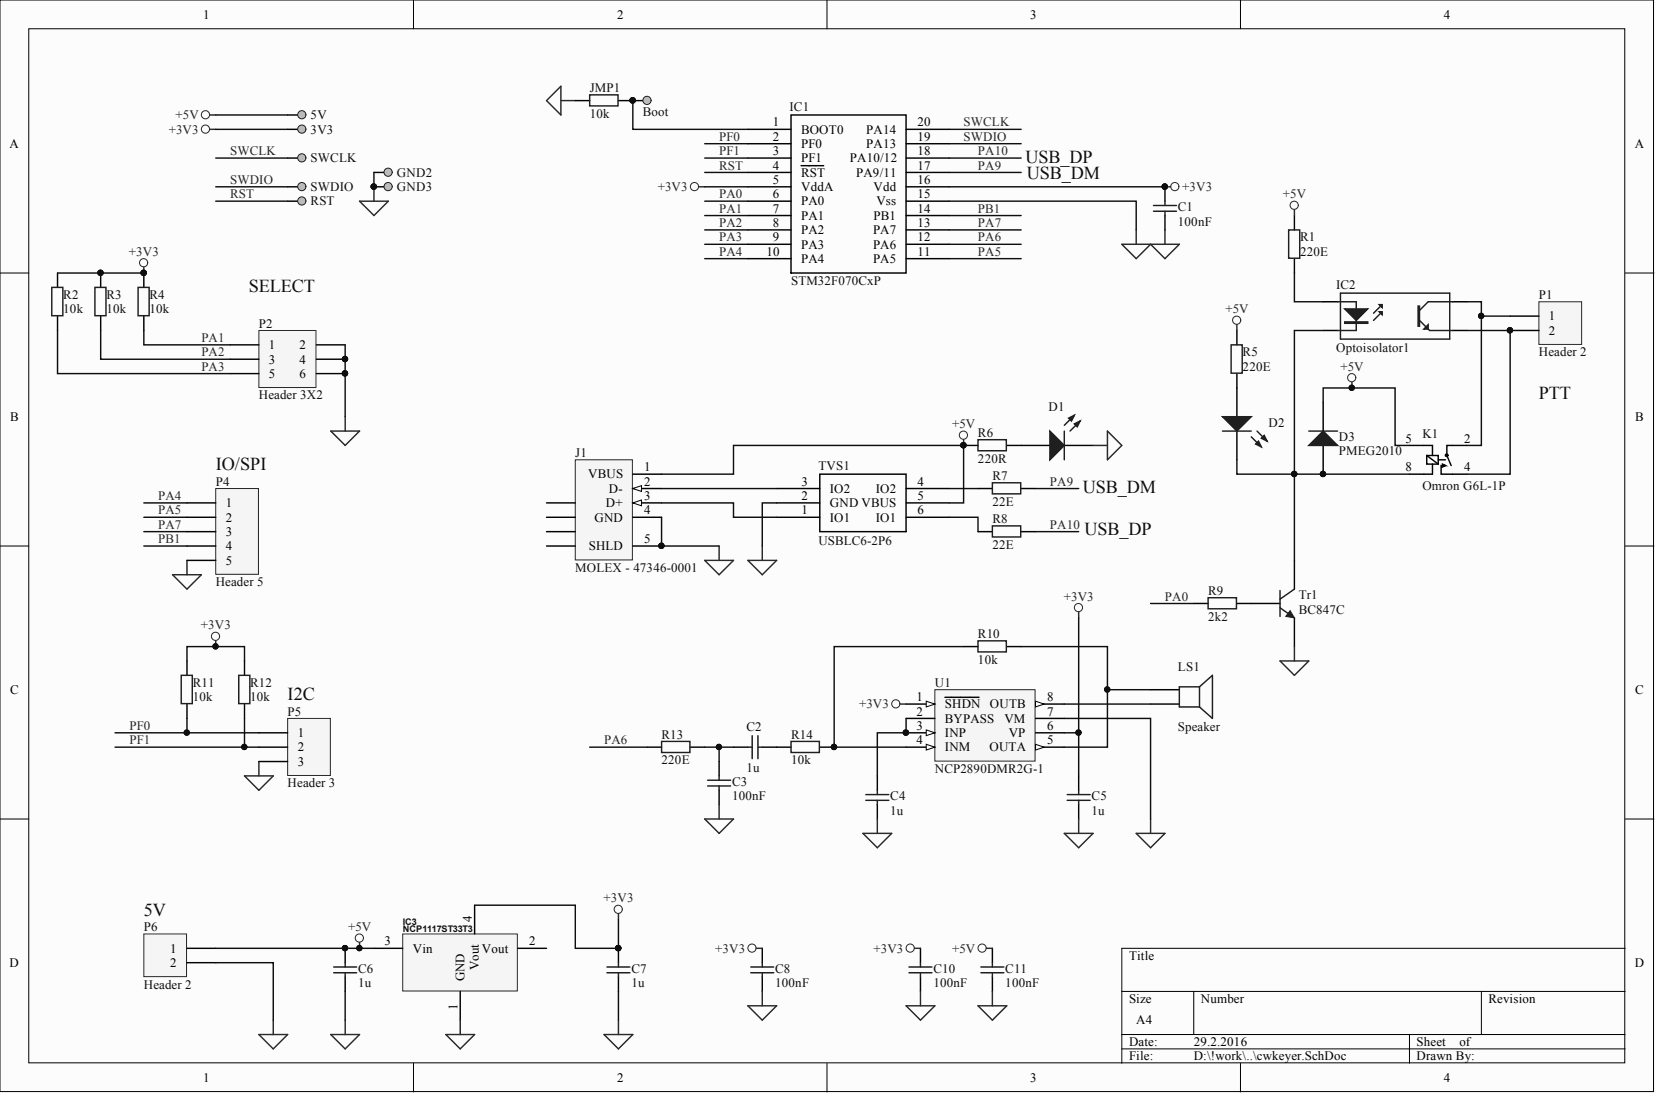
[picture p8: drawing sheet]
<svg xmlns="http://www.w3.org/2000/svg" width="292mm" height="193mm" viewBox="0 0 292 193" stroke-linecap="round" stroke-linejoin="round" font-family="sans-serif">
<defs><g id="words">
<g font-size="3.2" fill="#0e0e0e">
<text x="180.9" y="28.7">USB_DP</text>
<text x="181.1" y="31.5">USB_DM</text>
<text x="43.9" y="51.5">SELECT</text>
<text x="271.4" y="70.3">PTT</text>
<text x="38.1" y="83">IO/SPI</text>
<text x="191" y="87">USB_DM</text>
<text x="191.3" y="94.4">USB_DP</text>
<text x="50.7" y="123.5">I2C</text>
<text x="25.4" y="161.5">5V</text>
</g>
<g font-size="2.3">
<text x="35.9" y="3.3">1</text>
<text x="108.8" y="3.3">2</text>
<text x="181.7" y="3.3">3</text>
<text x="254.7" y="3.3">4</text>
<text x="136.3" y="22.3">1</text>
<text x="141.3" y="23.6">BOOT0</text>
<text x="152.8" y="23.6">PA14</text>
<text x="161.9" y="22.3">20</text>
<text x="1.7" y="26.1">A</text>
<text x="136.3" y="24.8">2</text>
<text x="136.3" y="27.4">3</text>
<text x="136.3" y="29.9">4</text>
<text x="141.3" y="26.1">PF0</text>
<text x="141.3" y="28.6">PF1</text>
<text x="149.9" y="28.6">PA10/12</text>
<text x="152.8" y="26.1">PA13</text>
<text x="161.9" y="29.9">17</text>
<text x="161.9" y="27.4">18</text>
<text x="161.9" y="24.8">19</text>
<text x="288.4" y="26.1">A</text>
<text x="136.3" y="32.4">5</text>
<text x="136.3" y="35">6</text>
<text x="141.3" y="31.2">RST</text>
<text x="141.3" y="33.7">VddA</text>
<text x="151" y="31.2">PA9/11</text>
<text x="154.1" y="33.7">Vdd</text>
<text x="161.9" y="35">15</text>
<text x="161.9" y="32.4">16</text>
<text x="136.3" y="37.5">7</text>
<text x="136.3" y="40">8</text>
<text x="141.3" y="36.2">PA0</text>
<text x="141.3" y="38.8">PA1</text>
<text x="141.3" y="41.3">PA2</text>
<text x="154" y="41.3">PA7</text>
<text x="154.1" y="38.8">PB1</text>
<text x="154.6" y="36.2">Vss</text>
<text x="161.9" y="40">13</text>
<text x="161.9" y="37.5">14</text>
<text x="135.2" y="45.1">10</text>
<text x="136.3" y="42.6">9</text>
<text x="141.3" y="43.8">PA3</text>
<text x="141.3" y="46.4">PA4</text>
<text x="154" y="46.4">PA5</text>
<text x="154" y="43.8">PA6</text>
<text x="161.9" y="45.1">11</text>
<text x="161.9" y="42.6">12</text>
<text x="273.2" y="56.5">1</text>
<text x="273.2" y="59.1">2</text>
<text x="47.4" y="61.6">1</text>
<text x="47.4" y="64.1">3</text>
<text x="52.9" y="61.6">2</text>
<text x="52.9" y="64.1">4</text>
<text x="47.4" y="66.7">5</text>
<text x="52.9" y="66.7">6</text>
<text x="1.8" y="74.3">B</text>
<text x="288.4" y="74.3">B</text>
<text x="113.7" y="83.1">1</text>
<text x="247.9" y="78.1">5</text>
<text x="247.9" y="83.1">8</text>
<text x="258.3" y="78.1">2</text>
<text x="258.3" y="83.1">4</text>
<text x="39.8" y="89.5">1</text>
<text x="103.8" y="84.4">VBUS</text>
<text x="106.9" y="89.5">D+</text>
<text x="107.4" y="86.9">D-</text>
<text x="113.7" y="85.7">2</text>
<text x="113.7" y="88.2">3</text>
<text x="141.4" y="88.2">2</text>
<text x="141.4" y="85.7">3</text>
<text x="146.4" y="89.5">GND VBUS</text>
<text x="146.4" y="86.9">IO2</text>
<text x="154.5" y="86.9">IO2</text>
<text x="161.9" y="85.7">4</text>
<text x="161.9" y="88.2">5</text>
<text x="39.8" y="92">2</text>
<text x="39.8" y="94.5">3</text>
<text x="104.9" y="92">GND</text>
<text x="113.7" y="90.7">4</text>
<text x="113.7" y="95.8">5</text>
<text x="141.4" y="90.7">1</text>
<text x="146.4" y="92">IO1</text>
<text x="154.5" y="92">IO1</text>
<text x="161.9" y="90.7">6</text>
<text x="39.8" y="97.1">4</text>
<text x="39.8" y="99.6">5</text>
<text x="103.8" y="97.1">SHLD</text>
<text x="1.8" y="122.4">C</text>
<text x="161.7" y="123.7">1</text>
<text x="166.7" y="124.9">SHDN</text>
<text x="174.6" y="124.9">OUTB</text>
<text x="184.7" y="123.7">8</text>
<text x="288.4" y="122.4">C</text>
<text x="52.5" y="130">1</text>
<text x="161.7" y="126.2">2</text>
<text x="161.7" y="128.8">3</text>
<text x="161.7" y="131.3">4</text>
<text x="166.7" y="127.5">BYPASS</text>
<text x="166.7" y="130">INP</text>
<text x="177.2" y="127.5">VM</text>
<text x="177.9" y="130">VP</text>
<text x="184.7" y="131.3">5</text>
<text x="184.7" y="128.8">6</text>
<text x="184.7" y="126.2">7</text>
<text x="52.5" y="132.6">2</text>
<text x="52.5" y="135.1">3</text>
<text x="166.7" y="132.6">INM</text>
<text x="174.5" y="132.6">OUTA</text>
<text x="67.8" y="166.8">3</text>
<text x="83.2" y="162.7" transform="rotate(-90 83.2 162.7)">4</text>
<text x="93.4" y="166.8">2</text>
<text x="1.7" y="170.6">D</text>
<text x="30" y="168">1</text>
<text x="30" y="170.6">2</text>
<text x="72.8" y="168">Vin</text>
<text x="81.9" y="173.1" transform="rotate(-90 81.9 173.1)">GND</text>
<text x="84.5" y="171.1" transform="rotate(-90 84.5 171.1)">Vout</text>
<text x="85" y="168">Vout</text>
<text x="199.1" y="169.3">Title</text>
<text x="288.4" y="170.6">D</text>
<text x="80.7" y="178.1" transform="rotate(-90 80.7 178.1)">1</text>
<text x="199.1" y="176.9">Size</text>
<text x="211.8" y="176.9">Number</text>
<text x="262.6" y="176.9">Revision</text>
<text x="199.1" y="184.5">Date:</text>
<text x="200.4" y="180.7">A4</text>
<text x="210.6" y="184.5">29.2.2016</text>
<text x="249.9" y="184.5">Sheet</text>
<text x="257.4" y="184.5">of</text>
<text x="35.9" y="190.8">1</text>
<text x="108.8" y="190.8">2</text>
<text x="181.7" y="190.8">3</text>
<text x="199.1" y="187">File:</text>
<text x="210.6" y="187">D:\!work\..\cwkeyer.SchDoc</text>
<text x="249.9" y="187">Drawn By:</text>
<text x="254.7" y="190.8">4</text>
</g>
<g font-size="2.3" fill="#0e0e0e">
<text x="104" y="16.2">JMP1</text>
<text x="54.8" y="23.6">3V3</text>
<text x="54.8" y="21">5V</text>
<text x="104" y="20.8">10k</text>
<text x="113.4" y="20.5">Boot</text>
<text x="139.3" y="19.5">IC1</text>
<text x="54.8" y="28.6">SWCLK</text>
<text x="54.8" y="33.7">SWDIO</text>
<text x="70" y="31.2">GND2</text>
<text x="70" y="33.7">GND3</text>
<text x="54.8" y="36.2">RST</text>
<text x="207.8" y="39.8">100nF</text>
<text x="207.8" y="37.3">C1</text>
<text x="229.3" y="45.1">220E</text>
<text x="229.3" y="42.6">R1</text>
<text x="11.2" y="52.7">R2</text>
<text x="18.8" y="52.7">R3</text>
<text x="26.4" y="52.7">R4</text>
<text x="139.5" y="50.2">STM32F070CxP</text>
<text x="235.7" y="50.9">IC2</text>
<text x="271.4" y="52.7">P1</text>
<text x="11.2" y="55.3">10k</text>
<text x="18.8" y="55.3">10k</text>
<text x="26.4" y="55.3">10k</text>
<text x="45.7" y="57.8">P2</text>
<text x="219.2" y="65.4">220E</text>
<text x="219.2" y="62.9">R5</text>
<text x="235.7" y="62.1">Optoisolator1</text>
<text x="271.4" y="62.9">Header 2</text>
<text x="45.7" y="70.5">Header 3X2</text>
<text x="172.5" y="77">R6</text>
<text x="184.9" y="72.5">D1</text>
<text x="223.8" y="75.3">D2</text>
<text x="236.2" y="77.8">D3</text>
<text x="250.9" y="77.3">K1</text>
<text x="101.5" y="80.6">J1</text>
<text x="144.3" y="82.9">TVS1</text>
<text x="172.5" y="81.6">220R</text>
<text x="236.2" y="80.3">PMEG2010</text>
<text x="38.1" y="85.7">P4</text>
<text x="175" y="89.2">22E</text>
<text x="175" y="84.7">R7</text>
<text x="250.9" y="86.4">Omron G6L-1P</text>
<text x="175" y="92.3">R8</text>
<text x="101.5" y="100.9">MOLEX - 47346-0001</text>
<text x="144.3" y="96.1">USBLC6-2P6</text>
<text x="175" y="96.8">22E</text>
<text x="38.1" y="103.4">Header 5</text>
<text x="213.1" y="104.9">R9</text>
<text x="229.1" y="105.7">Tr1</text>
<text x="172.5" y="112.5">R10</text>
<text x="213.1" y="109.5">2k2</text>
<text x="229.1" y="108.2">BC847C</text>
<text x="172.5" y="117.1">10k</text>
<text x="207.8" y="118.4">LS1</text>
<text x="34" y="123.7">10k</text>
<text x="34" y="121.1">R11</text>
<text x="44.1" y="123.7">10k</text>
<text x="44.1" y="121.1">R12</text>
<text x="164.9" y="121.1">U1</text>
<text x="50.7" y="126.2">P5</text>
<text x="116.7" y="130.3">R13</text>
<text x="131.7" y="129">C2</text>
<text x="139.5" y="130.3">R14</text>
<text x="207.8" y="129">Speaker</text>
<text x="116.7" y="134.8">220E</text>
<text x="131.7" y="136.1">1u</text>
<text x="139.5" y="134.8">10k</text>
<text x="164.9" y="136.4">NCP2890DMR2G-1</text>
<text x="50.7" y="138.9">Header 3</text>
<text x="129.1" y="138.6">C3</text>
<text x="129.1" y="141.2">100nF</text>
<text x="157" y="141.2">C4</text>
<text x="157" y="143.7">1u</text>
<text x="192.5" y="141.2">C5</text>
<text x="192.5" y="143.7">1u</text>
<text x="25.4" y="164.2">P6</text>
<text x="63.2" y="171.6">C6</text>
<text x="111.4" y="171.6">C7</text>
<text x="136.7" y="171.6">C8</text>
<text x="164.6" y="171.6">C10</text>
<text x="177.3" y="171.6">C11</text>
<text x="25.4" y="174.4">Header 2</text>
<text x="63.2" y="174.1">1u</text>
<text x="111.4" y="174.1">1u</text>
<text x="136.7" y="174.1">100nF</text>
<text x="164.6" y="174.1">100nF</text>
<text x="177.3" y="174.1">100nF</text>
</g>
<g font-size="2.3" fill="#262626">
<text x="29.8" y="23.6">+3V3</text>
<text x="30.9" y="21">+5V</text>
<text x="170" y="22.3">SWCLK</text>
<text x="40.6" y="27.4">SWCLK</text>
<text x="126.8" y="24.8">PF0</text>
<text x="126.8" y="27.4">PF1</text>
<text x="126.8" y="29.9">RST</text>
<text x="170" y="24.8">SWDIO</text>
<text x="172.5" y="29.9">PA9</text>
<text x="172.5" y="27.4">PA10</text>
<text x="40.6" y="32.4">SWDIO</text>
<text x="40.6" y="35">RST</text>
<text x="116" y="33.7">+3V3</text>
<text x="126.8" y="35">PA0</text>
<text x="208.5" y="33.7">+3V3</text>
<text x="226.3" y="35">+5V</text>
<text x="126.8" y="37.5">PA1</text>
<text x="126.8" y="40">PA2</text>
<text x="172.5" y="40">PA7</text>
<text x="172.5" y="37.5">PB1</text>
<text x="22.7" y="45.1">+3V3</text>
<text x="126.8" y="42.6">PA3</text>
<text x="126.8" y="45.1">PA4</text>
<text x="172.5" y="45.1">PA5</text>
<text x="172.5" y="42.6">PA6</text>
<text x="216.1" y="55.3">+5V</text>
<text x="35.5" y="60.3">PA1</text>
<text x="35.5" y="62.9">PA2</text>
<text x="35.5" y="65.4">PA3</text>
<text x="236.4" y="65.4">+5V</text>
<text x="167.9" y="75.5">+5V</text>
<text x="27.9" y="88.2">PA4</text>
<text x="185.2" y="85.7">PA9</text>
<text x="27.9" y="90.7">PA5</text>
<text x="27.9" y="93.3">PA7</text>
<text x="27.9" y="95.8">PB1</text>
<text x="185.2" y="93.3">PA10</text>
<text x="187.6" y="105.9">+3V3</text>
<text x="205.5" y="105.9">PA0</text>
<text x="35.4" y="111">+3V3</text>
<text x="151.5" y="124.9">+3V3</text>
<text x="22.8" y="128.8">PF0</text>
<text x="22.8" y="131.3">PF1</text>
<text x="106.5" y="131.3">PA6</text>
<text x="106.5" y="159.2">+3V3</text>
<text x="61.4" y="164.2">+5V</text>
<text x="126.2" y="168">+3V3</text>
<text x="154.1" y="168">+3V3</text>
<text x="167.9" y="168">+5V</text>
</g>
<g font-size="1.6" fill="#0e0e0e">
<text x="71" y="163.1">IC3</text>
<text x="71" y="164.4">NCP1117ST33T3</text>
</g>
</g></defs>
<g fill="#fcfcfc" stroke="#000" stroke-width=".18">
<path d="M0 0h291.7v192.5h-291.7z"/>
<path d="M5.1 5.1h281.5v182.4h-281.5z"/>
</g>
<g fill="none" stroke="#000" stroke-width=".18">
<path d="M72.9 0v5.1M145.9 0v5.1M218.8 0v5.1M0 48.2h5.1M286.7 48.2h5M0 96.3h5.1M286.7 96.3h5M0 144.5h5.1M286.7 144.5h5M197.9 174.9h88.8M210.6 174.9v7.6M261.3 174.9v7.6"/>
<path d="M286.7 167.3h-88.8v20.2M72.9 187.5v5.1M145.9 187.5v5.1M197.9 182.5h88.8M197.9 185h88.8M218.8 187.5v5.1M248.6 182.5v5"/>
</g>
<path d="M180.1 78.6h5.1M187.7 78.6h5.1M60.9 167.3v2.5M60.9 172.3v2.6M109.1 167.3v2.5M109.1 172.3v2.6" fill="none" stroke="#000" stroke-width=".25"/>
<g fill="#0e0e0e" stroke="#0e0e0e" stroke-width=".18">
<circle cx="60.8" cy="167.2" r=".47"/>
<circle cx="109" cy="167.2" r=".47"/>
</g>
<path d="M58.9 171.6h4M58.9 170.6h4M60.9 169.8v.8M60.9 171.6v.7M107.1 171.6h4M107.1 170.6h4M109.1 169.8v.8M109.1 171.6v.7" fill="none" stroke="#1c1c1c" stroke-width=".25"/>
<path d="M60.9 179.9v2.6M109.1 161.2v1M109.1 179.9v2.6M58.3 182.5h5.1l-2.5 2.5zM106.5 182.5h5.1l-2.5 2.5z" fill="none" stroke="#262626" stroke-width=".25"/>
<circle cx="109" cy="160.4" r=".72" fill="none" stroke="#262626" stroke-width=".18"/>
<path d="M185.2 76l2.5 2.6-2.5 2.5z" fill="#1c1c1c"/>
<path d="M185.2 76l2.5 2.6-2.5 2.5zM189.5 73.2l-1.8 1.8M190.5 74.3l-1.8 1.7" fill="none" stroke="#1c1c1c" stroke-width=".25"/>
<path d="M189.5 74.8l1-.5-.5 1z" fill="#1c1c1c"/>
<path d="M189.5 74.8l1-.5-.5 1z" fill="none" stroke="#1c1c1c" stroke-width=".25"/>
<path d="M188.5 73.8l1-.6-.5 1.1z" fill="#1c1c1c"/>
<path d="M187.7 76v5.1M188.5 73.8l1-.6-.5 1.1z" fill="none" stroke="#1c1c1c" stroke-width=".25"/>
<path d="M71 164.7h20.3v10.1h-20.3z" fill="#f5f5f5" stroke="#262626" stroke-width=".18"/>
<path d="M50.7 22.8h2.6M83.7 159.7v5M66 167.3h5M81.2 174.9v5M91.3 167.3h5.1" fill="none" stroke="#000" stroke-width=".25"/>
<path d="M37 22.8h1.1M81.2 179.9v2.6M78.6 182.5h5.1l-2.5 2.5z" fill="none" stroke="#262626" stroke-width=".25"/>
<circle cx="36.2" cy="22.8" r=".72" fill="none" stroke="#262626" stroke-width=".18"/>
<circle cx="53.2" cy="22.8" r=".72" fill="#c0c0c0" stroke="#1c1c1c" stroke-width=".18"/>
<path d="M50.7 27.9h2.6" fill="none" stroke="#000" stroke-width=".25"/>
<circle cx="53.2" cy="27.8" r=".72" fill="#c0c0c0" stroke="#1c1c1c" stroke-width=".18"/>
<path d="M50.7 33h2.6" fill="none" stroke="#000" stroke-width=".25"/>
<circle cx="53.2" cy="32.9" r=".72" fill="#c0c0c0" stroke="#1c1c1c" stroke-width=".18"/>
<path d="M50.7 35.5h2.6" fill="none" stroke="#000" stroke-width=".25"/>
<circle cx="53.2" cy="35.4" r=".72" fill="#c0c0c0" stroke="#1c1c1c" stroke-width=".18"/>
<g fill="none" stroke="#000" stroke-width=".25">
<path d="M101.5 17.7h2.5M109.1 17.7h5.1M131.9 22.8h7.6M131.9 25.3h7.6M131.9 27.9h7.6M131.9 30.4h7.6M131.9 33h7.6M131.9 35.5h7.6M131.9 38h7.6M139.5 20.3h20.3v27.9h-20.3zM141.3 29.2h4M159.8 22.8h7.6"/>
<path d="M159.8 25.3h7.6M159.8 27.9h7.6M159.8 30.4h7.6M159.8 33h7.6M159.8 35.5h7.6M159.8 38h7.6M205.5 33v2.5M205.5 38v2.6M131.9 40.6h7.6M131.9 43.1h7.6M131.9 45.6h7.6M159.8 40.6h7.6"/>
<path d="M159.8 43.1h7.6M159.8 45.6h7.6M137 86.2h7.6M137 91.2h7.6M137 88.7h7.6M144.6 83.6h15.2v10.2h-15.2zM159.8 86.2h7.6M159.8 91.2h7.6M159.8 88.7h7.6M172.5 86.2h2.5M172.5 93.8h2.5M180.1 86.2h2.6"/>
<path d="M180.1 93.8h2.6"/>
</g>
<path d="M104 16.7h5v2h-5zM203.5 37.3h4M203.5 36.2h4M205.5 35.5v.7M205.5 37.3v.7M175 85.2h5v1.9h-5zM175 92.8h5v1.9h-5z" fill="none" stroke="#1c1c1c" stroke-width=".25"/>
<path d="M96.4 17.7l2.5-2.5v5.1zM98.9 17.7h2.6M205.5 33h1M197.9 43.1h10.1l-2.5 2.5-2.5-2.5-2.6 2.5zM200.4 40.6v2.5M205.5 40.6v2.5M170 77.6v1M124.3 98.8h5.1l-2.6 2.6zM126.8 96.3v2.5M131.9 98.8h5.1l-2.5 2.6zM134.5 96.3v2.5M63.4 166.3v1" fill="none" stroke="#262626" stroke-width=".25"/>
<g fill="none" stroke="#262626" stroke-width=".18">
<circle cx="207.2" cy="32.9" r=".72"/>
<circle cx="169.9" cy="76.8" r=".72"/>
<circle cx="63.4" cy="165.5" r=".72"/>
</g>
<g fill="#0e0e0e" stroke="#0e0e0e" stroke-width=".18">
<circle cx="169.9" cy="78.5" r=".47"/>
<circle cx="63.4" cy="167.2" r=".47"/>
<circle cx="205.4" cy="32.9" r=".47"/>
<circle cx="111.6" cy="17.7" r=".47"/>
</g>
<circle cx="114.1" cy="17.7" r=".72" fill="#c0c0c0" stroke="#1c1c1c" stroke-width=".18"/>
<circle cx="111.6" cy="17.7" r=".47" fill="#0e0e0e" stroke="#0e0e0e" stroke-width=".18"/>
<circle cx="36.2" cy="20.2" r=".72" fill="none" stroke="#262626" stroke-width=".18"/>
<path d="M37 20.3h1.1" fill="none" stroke="#262626" stroke-width=".25"/>
<path d="M50.7 20.3h2.6" fill="none" stroke="#000" stroke-width=".25"/>
<circle cx="53.2" cy="20.2" r=".72" fill="#c0c0c0" stroke="#1c1c1c" stroke-width=".18"/>
<path d="M66 30.4h2.5M170 78.6h2.5M177.6 78.6h2.5" fill="none" stroke="#000" stroke-width=".25"/>
<circle cx="169.9" cy="78.5" r=".47" fill="#0e0e0e" stroke="#0e0e0e" stroke-width=".18"/>
<path d="M172.5 77.6h5v1.9h-5z" fill="none" stroke="#1c1c1c" stroke-width=".25"/>
<path d="M123.3 33h1M192.8 78.6h2.5M195.3 76l2.6 2.6-2.6 2.5z" fill="none" stroke="#262626" stroke-width=".25"/>
<circle cx="122.5" cy="32.9" r=".72" fill="none" stroke="#262626" stroke-width=".18"/>
<circle cx="68.5" cy="30.4" r=".72" fill="#c0c0c0" stroke="#1c1c1c" stroke-width=".18"/>
<path d="M66 33h2.5" fill="none" stroke="#000" stroke-width=".25"/>
<circle cx="65.9" cy="32.9" r=".47" fill="#0e0e0e" stroke="#0e0e0e" stroke-width=".18"/>
<circle cx="68.5" cy="32.9" r=".72" fill="#c0c0c0" stroke="#1c1c1c" stroke-width=".18"/>
<g fill="#0e0e0e" stroke="#0e0e0e" stroke-width=".18">
<circle cx="65.9" cy="32.9" r=".47"/>
<circle cx="38" cy="114" r=".47"/>
<circle cx="147.1" cy="131.8" r=".47"/>
</g>
<g fill="none" stroke="#262626" stroke-width=".25">
<path d="M63.4 35.5h5.1l-2.5 2.5zM66 33v2.5M38.1 113v1.1M124.3 144.5h5.1l-2.6 2.5zM126.8 141.9v2.6M131.9 177.4h5.1l-2.5 2.5zM133.4 167.3h1.1M134.5 174.9v2.5M159.8 177.4h5.1l-2.5 2.5zM161.3 167.3h1.1M162.4 174.9v2.5M172.5 177.4h5.1l-2.6 2.5z"/>
<path d="M174 167.3h1M175 174.9v2.5"/>
</g>
<g fill="none" stroke="#000" stroke-width=".25">
<path d="M248.6 78.6h4.1v1.7M258.8 78.6h-3.6v1.7l.8 1.8M251.7 80.3h2v1.6h-2zM251.7 80.3l2 1.6M252.7 81.9v1.7h-4.1M253.7 81.1h1.3M255 82.1l-.6 .3v-.5l.6 .2h-.8v1.5h4.6M33 116.6v2.5M43.1 116.6v2.5M33 124.2v2.5M43.1 124.2v2.5M114.2 131.8h2.5"/>
<path d="M121.8 131.8h2.5M126.8 134.3v2.6M126.8 139.4v2.5M129.4 131.8h2.5M134.5 131.8h5M144.6 131.8h2.5M203 124.2h5M203 121.7h5M134.5 167.3v2.5M134.5 172.3v2.6M162.4 167.3v2.5M162.4 172.3v2.6"/>
<path d="M175 167.3v2.5M175 172.3v2.6"/>
</g>
<g fill="none" stroke="#1c1c1c" stroke-width=".25">
<path d="M32 119.1h1.9v5h-1.9zM42.1 119.1h2v5h-2zM116.7 130.8h5v1.9h-5zM124.8 137.6h4.1M124.8 138.6h4.1M126.8 136.9v.7M126.8 138.6v.8M131.9 131.8h.8M132.7 129.8v4M133.7 129.8v4M133.7 131.8h.8M139.5 130.8h5v1.9h-5z"/>
<path d="M211.6 121.1l2.3-2v7.6l-2.3-2M211.6 121.1v3.6M211.6 121.1h-3.6v3.6h3.6M132.4 171.6h4.1M132.4 170.6h4.1M134.5 169.8v.8M134.5 171.6v.7M160.3 171.6h4.1M160.3 170.6h4.1M162.4 169.8v.8M162.4 171.6v.7M173 171.6h4.1"/>
<path d="M173 170.6h4.1M175 169.8v.8M175 171.6v.7"/>
</g>
<g fill="none" stroke="#262626" stroke-width=".18">
<circle cx="38" cy="112.2" r=".72"/>
<circle cx="132.6" cy="167.2" r=".72"/>
<circle cx="160.5" cy="167.2" r=".72"/>
<circle cx="173.2" cy="167.2" r=".72"/>
</g>
<circle cx="255.2" cy="80.3" r=".22" fill="#000" stroke="#000" stroke-width=".25"/>
<path d="M164.9 121.7h17.7v12.6h-17.7z" fill="#f5f5f5" stroke="#262626" stroke-width=".18"/>
<path d="M159.8 124.2h5.1" fill="none" stroke="#000" stroke-width=".25"/>
<path d="M163.4 123.7l1.5 .5-1.5 .5z" fill="#fcfcfc"/>
<path d="M163.4 123.7l1.5 .5-1.5 .5z" fill="none" stroke="#000" stroke-width=".18"/>
<path d="M159.8 126.7h5.1M159.8 129.3h5.1M166.7 123h6" fill="none" stroke="#000" stroke-width=".25"/>
<path d="M163.4 128.8l1.5 .5-1.5 .5z" fill="#fcfcfc"/>
<path d="M163.4 128.8l1.5 .5-1.5 .5z" fill="none" stroke="#000" stroke-width=".18"/>
<circle cx="159.8" cy="129.2" r=".47" fill="#0e0e0e" stroke="#0e0e0e" stroke-width=".18"/>
<path d="M159.8 131.8h5.1" fill="none" stroke="#000" stroke-width=".25"/>
<path d="M163.4 131.3l1.5 .5-1.5 .5z" fill="#fcfcfc"/>
<path d="M163.4 131.3l1.5 .5-1.5 .5z" fill="none" stroke="#000" stroke-width=".18"/>
<path d="M182.7 131.8h5" fill="none" stroke="#000" stroke-width=".25"/>
<path d="M182.7 131.3l1.5 .5-1.5 .5z" fill="#fcfcfc"/>
<path d="M182.7 131.3l1.5 .5-1.5 .5z" fill="none" stroke="#000" stroke-width=".18"/>
<path d="M182.7 129.3h5M182.7 126.7h5M182.7 124.2h5" fill="none" stroke="#000" stroke-width=".25"/>
<path d="M182.7 123.7l1.5 .5-1.5 .5z" fill="#fcfcfc"/>
<path d="M182.7 123.7l1.5 .5-1.5 .5z" fill="none" stroke="#000" stroke-width=".18"/>
<circle cx="159.8" cy="129.2" r=".47" fill="#0e0e0e" stroke="#0e0e0e" stroke-width=".18"/>
<g fill="none" stroke="#262626" stroke-width=".18">
<circle cx="190.2" cy="107.2" r=".72"/>
<circle cx="158" cy="124.2" r=".72"/>
</g>
<path d="M190.3 108v1M158.8 124.2h1M152.2 147h5.1l-2.6 2.5zM154.7 144.5v2.5M187.7 147h5.1l-2.5 2.5zM190.3 144.5v2.5M200.4 147h5.1l-2.5 2.5zM203 144.5v2.5" fill="none" stroke="#262626" stroke-width=".25"/>
<path d="M233.4 53.2h2.5M233.4 58.3h2.5M256.2 53.2h2.6M256.2 58.3h2.6M170 114.1h2.5M177.6 114.1h2.5M154.7 136.9v2.5M190.3 136.9v2.5M154.7 141.9v2.6M190.3 141.9v2.6" fill="none" stroke="#000" stroke-width=".25"/>
<g fill="none" stroke="#1c1c1c" stroke-width=".25">
<path d="M235.9 53.2h3.3v5.1h-3.3M236.4 51.7h19.3v8.1h-19.3zM243.8 55l-1.5 1.5M243.8 53.7l-1.5 1.6M250.4 56.5l1.8 1.8h4M256.2 53.2h-4.3l-1.5 1.5M172.5 113h5v2h-5zM154.7 139.4v.8M190.3 139.4v.8M152.7 140.2h4.1M152.7 141.2h4.1M154.7 141.2v.7"/>
<path d="M188.2 140.2h4.1M188.2 141.2h4.1M190.3 141.2v.7"/>
</g>
<path d="M237.2 54.5h4.1l-2.1 2z" fill="#1c1c1c"/>
<path d="M237.2 54.5h4.1l-2.1 2zM237.2 56.8h4.1v.2h-4.1zM237.2 56.9h4.1" fill="none" stroke="#1c1c1c" stroke-width=".25"/>
<path d="M243.3 53.7h.5v.5z" fill="#1c1c1c"/>
<path d="M243.3 53.7h.5v.5z" fill="none" stroke="#1c1c1c" stroke-width=".25"/>
<path d="M243.3 55h.5v.5z" fill="#1c1c1c"/>
<path d="M243.3 55h.5v.5zM250.1 54h.3v3.5h-.3zM250.3 54v3.5" fill="none" stroke="#1c1c1c" stroke-width=".25"/>
<path d="M251.2 58l.7-.7v.7z" fill="#1c1c1c"/>
<path d="M227.3 40.6h2v4.9h-2zM251.2 58l.7-.7v.7zM225.8 107.2l2.5 1.8M225.8 104.2v4.5M228.3 103.9l-2.5 1.8" fill="none" stroke="#1c1c1c" stroke-width=".25"/>
<path d="M228.3 38v2.6M228.3 45.6v2.6M228.3 98.8v5.1M220.7 106.4h5.1M228.3 109v5.1" fill="none" stroke="#000" stroke-width=".25"/>
<path d="M227.6 107.7l.7 1.3-1.5-.3z" fill="#1c1c1c"/>
<path d="M227.6 107.7l.7 1.3-1.5-.3z" fill="none" stroke="#1c1c1c" stroke-width=".18"/>
<path d="M225.8 116.6h5.1l-2.6 2.5zM228.3 114.1v2.5" fill="none" stroke="#262626" stroke-width=".25"/>
<path d="M233.4 71v5M233.4 78.6v5" fill="none" stroke="#000" stroke-width=".25"/>
<circle cx="233.4" cy="83.6" r=".47" fill="#0e0e0e" stroke="#0e0e0e" stroke-width=".18"/>
<path d="M230.9 78.6l2.5-2.6 2.5 2.6z" fill="#1c1c1c"/>
<path d="M230.9 78.6l2.5-2.6 2.5 2.6zM230.9 76h5" fill="none" stroke="#1c1c1c" stroke-width=".25"/>
<g fill="#0e0e0e" stroke="#0e0e0e" stroke-width=".18">
<circle cx="233.4" cy="83.6" r=".47"/>
<circle cx="238.4" cy="68.4" r=".47"/>
</g>
<g fill="none" stroke="#262626" stroke-width=".18">
<circle cx="228.3" cy="36.2" r=".72"/>
<circle cx="238.4" cy="66.6" r=".72"/>
</g>
<path d="M228.3 37v1M238.5 67.4v1" fill="none" stroke="#262626" stroke-width=".25"/>
<path d="M218.2 68.4v5.1M218.2 76v5.1" fill="none" stroke="#000" stroke-width=".25"/>
<path d="M215.6 73.5h5.1l-2.5 2.5z" fill="#1c1c1c"/>
<path d="M215.6 73.5h5.1l-2.5 2.5zM220.7 77l1.8 1.8M221.7 76l1.8 1.8" fill="none" stroke="#1c1c1c" stroke-width=".25"/>
<path d="M221.5 78.3l.5-.5 .5 1z" fill="#1c1c1c"/>
<path d="M221.5 78.3l.5-.5 .5 1z" fill="none" stroke="#1c1c1c" stroke-width=".25"/>
<path d="M222.5 77.3l.5-.5 .5 1z" fill="#1c1c1c"/>
<path d="M9.1 50.7h2v5h-2zM16.7 50.7h2v5h-2zM24.4 50.7h1.9v5h-1.9zM215.6 76h5.1M217.2 60.8h1.9v5h-1.9zM222.5 77.3l.5-.5 .5 1zM213.1 105.4h5v2h-5z" fill="none" stroke="#1c1c1c" stroke-width=".25"/>
<path d="M10.1 48.2v2.5M10.1 55.8v2.5M17.8 48.2v2.5M17.8 55.8v2.5M25.4 48.2v2.5M25.4 55.8v2.5M218.2 58.3v2.5M218.2 65.9v2.5M210.6 106.4h2.5M218.2 106.4h2.5" fill="none" stroke="#000" stroke-width=".25"/>
<circle cx="218.1" cy="56.5" r=".72" fill="none" stroke="#262626" stroke-width=".18"/>
<path d="M218.2 57.3v1" fill="none" stroke="#262626" stroke-width=".25"/>
<g fill="#0e0e0e" stroke="#0e0e0e" stroke-width=".18">
<circle cx="25.3" cy="48.1" r=".47"/>
<circle cx="17.7" cy="48.1" r=".47"/>
</g>
<path d="M45.7 58.3h10v10.1h-10z" fill="#f5f5f5" stroke="#262626" stroke-width=".18"/>
<path d="M40.6 60.8h5.1M40.6 63.4h5.1M40.6 65.9h5.1M55.8 60.8h5.1M55.8 63.4h5.1M55.8 65.9h5.1" fill="none" stroke="#000" stroke-width=".25"/>
<g fill="#0e0e0e" stroke="#0e0e0e" stroke-width=".18">
<circle cx="60.8" cy="63.3" r=".47"/>
<circle cx="60.8" cy="65.9" r=".47"/>
<circle cx="25.3" cy="48.1" r=".47"/>
</g>
<path d="M25.4 47.1v1.1M58.3 76h5.1l-2.5 2.6zM60.9 73.5v2.5M33 98.8v2.6M30.4 101.4h5.1l-2.5 2.5zM43.1 136.9h5.1l-2.5 2.5zM45.7 134.3v2.6" fill="none" stroke="#262626" stroke-width=".25"/>
<circle cx="25.3" cy="46.3" r=".72" fill="none" stroke="#262626" stroke-width=".18"/>
<path d="M271.4 53.2h7.6v7.6h-7.6z" fill="#f5f5f5" stroke="#262626" stroke-width=".18"/>
<path d="M266.4 55.8h5M266.4 58.3h5" fill="none" stroke="#000" stroke-width=".25"/>
<circle cx="266.3" cy="58.3" r=".47" fill="#0e0e0e" stroke="#0e0e0e" stroke-width=".18"/>
<path d="M25.4 164.7h7.5v7.6h-7.5z" fill="#f5f5f5" stroke="#262626" stroke-width=".18"/>
<path d="M33 167.3h5.1M33 169.8h5.1" fill="none" stroke="#000" stroke-width=".25"/>
<path d="M48.2 179.9v2.6M45.7 182.5h5l-2.5 2.5z" fill="none" stroke="#262626" stroke-width=".25"/>
<path d="M101.5 81.1h10v17.7h-10z" fill="#f5f5f5" stroke="#262626" stroke-width=".18"/>
<path d="M111.6 83.6h5.1M111.6 86.2h5.1" fill="none" stroke="#000" stroke-width=".25"/>
<path d="M111.6 86.2l1.5-.5v1z" fill="#fcfcfc"/>
<path d="M111.6 86.2l1.5-.5v1z" fill="none" stroke="#000" stroke-width=".18"/>
<path d="M111.6 88.7h5.1" fill="none" stroke="#000" stroke-width=".25"/>
<path d="M111.6 88.7l1.5-.5v1z" fill="#fcfcfc"/>
<path d="M111.6 88.7l1.5-.5v1z" fill="none" stroke="#000" stroke-width=".18"/>
<path d="M96.4 91.2h5.1M96.4 96.3h5.1M96.4 93.8h5.1M96.4 88.7h5.1M111.6 91.2h5.1M111.6 96.3h5.1" fill="none" stroke="#000" stroke-width=".25"/>
<g fill="#0e0e0e" stroke="#0e0e0e" stroke-width=".18">
<circle cx="116.7" cy="96.3" r=".47"/>
<circle cx="109" cy="167.2" r=".47"/>
<circle cx="169.9" cy="78.5" r=".47"/>
<circle cx="205.4" cy="32.9" r=".47"/>
<circle cx="111.6" cy="17.7" r=".47"/>
<circle cx="65.9" cy="32.9" r=".47"/>
<circle cx="32.9" cy="129.2" r=".47"/>
<circle cx="43.1" cy="131.8" r=".47"/>
<circle cx="38" cy="114" r=".47"/>
<circle cx="126.8" cy="131.8" r=".47"/>
<circle cx="159.8" cy="129.2" r=".47"/>
<circle cx="195.3" cy="121.6" r=".47"/>
<circle cx="147.1" cy="131.8" r=".47"/>
<circle cx="190.2" cy="129.2" r=".47"/>
<circle cx="238.4" cy="68.4" r=".47"/>
<circle cx="233.4" cy="83.6" r=".47"/>
<circle cx="228.3" cy="83.6" r=".47"/>
<circle cx="60.8" cy="63.3" r=".47"/>
<circle cx="60.8" cy="65.9" r=".47"/>
<circle cx="17.7" cy="48.1" r=".47"/>
<circle cx="25.3" cy="48.1" r=".47"/>
<circle cx="261.3" cy="55.7" r=".47"/>
<circle cx="60.8" cy="167.2" r=".47"/>
<circle cx="63.4" cy="167.2" r=".47"/>
</g>
<g fill="none" stroke="#0e0e0e" stroke-width=".25">
<path d="M111.6 17.7v5.1h20.3M38.1 27.9h12.6M38.1 33h12.6M38.1 35.5h12.6M38.1 22.8h12.6M38.1 20.3h12.6M66 30.4v2.6M124.3 27.9h7.6M124.3 33h7.6M124.3 35.5h7.6M124.3 25.3h7.6M124.3 30.4h7.6"/>
<path d="M124.3 38h7.6M167.4 35.5h33v5.1M167.4 27.9h12.7M167.4 33h38.1M167.4 22.8h12.7M167.4 25.3h12.7M167.4 30.4h12.7M167.4 38h12.7M10.1 58.3v7.6h30.5M10.1 48.2h15.3M17.8 58.3v5.1h22.8M25.4 58.3v2.5h15.2"/>
<path d="M124.3 40.6h7.6M124.3 43.1h7.6M124.3 45.6h7.6M167.4 40.6h12.7M167.4 43.1h12.7M167.4 45.6h12.7M228.3 48.2v5h5.1M233.4 58.3h-5.1v40.5M258.8 53.2h2.5v2.6h5.1M60.9 60.8v12.7M233.4 71v-2.6h12.7v10.2h2.5M25.4 93.8h7.6"/>
<path d="M25.4 88.7h7.6M25.4 91.2h7.6M25.4 96.3h7.6M116.7 88.7h12.7v2.5h7.6M116.7 83.6h12.7v-5h40.6v10.1h-2.6M116.7 91.2v5.1h10.1M116.7 86.2h20.3M137 88.7h-2.5v7.6M167.4 91.2h5.1v2.6M167.4 86.2h5.1M182.7 86.2h7.6M182.7 93.8h7.6"/>
<path d="M218.2 81.1v2.5h30.4M33 116.6v-2.5h10.1v2.5M170 114.1h-22.9v17.7h12.7M180.1 114.1h15.2v17.7h-7.6M190.3 109v20.3M203 106.4h7.6M33 126.7v2.6h-12.7M33 129.3h12.7M43.1 126.7v5.1M104 131.8h10.2M124.3 131.8h5.1M126.8 131.8v2.5"/>
<path d="M159.8 126.7v2.6h-5.1v7.6M187.7 129.3h2.6v7.6M187.7 126.7h15.3v17.8M187.7 124.2h15.3M195.3 121.7h7.7M83.7 159.7h17.8v7.6h7.6v-5.1M38.1 167.3h27.9M38.1 169.8h10.1v10.1M60.9 174.9v5M109.1 174.9v5"/>
</g>
<path d="M38.1 86.2h7.5v15.1h-7.5z" fill="#f5f5f5" stroke="#262626" stroke-width=".18"/>
<path d="M33 88.7h5.1M33 91.2h5.1M33 93.8h5.1M33 96.3h5.1M33 98.8h5.1" fill="none" stroke="#000" stroke-width=".25"/>
<path d="M20.3 131.8h25.4" fill="none" stroke="#0e0e0e" stroke-width=".25"/>
<circle cx="43.1" cy="131.8" r=".47" fill="#0e0e0e" stroke="#0e0e0e" stroke-width=".18"/>
<path d="M50.7 126.7h7.6v10.1h-7.6z" fill="#f5f5f5" stroke="#262626" stroke-width=".18"/>
<path d="M45.7 129.3h5M45.7 131.8h5M45.7 134.3h5" fill="none" stroke="#000" stroke-width=".25"/>
<path d="M258.8 58.3h7.6v25.3h-7.6M261.3 55.8v22.8h-2.5" fill="none" stroke="#0e0e0e" stroke-width=".25"/>
<g fill="#0e0e0e" stroke="#0e0e0e" stroke-width=".18">
<circle cx="261.3" cy="55.7" r=".47"/>
<circle cx="266.3" cy="58.3" r=".47"/>
</g>
<use href="#words"/>
</svg>
